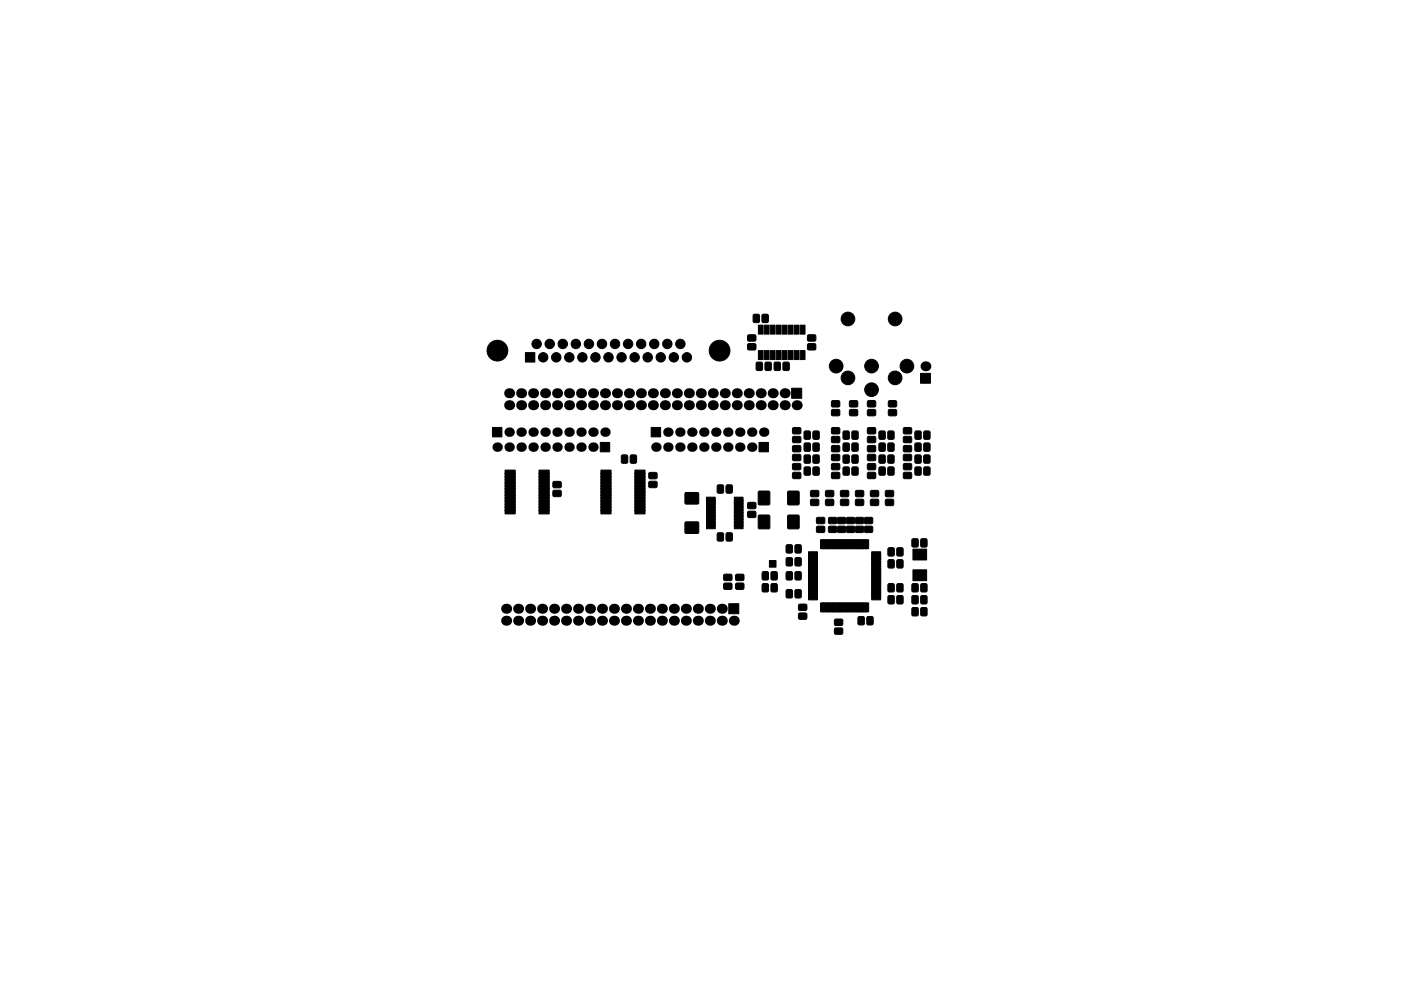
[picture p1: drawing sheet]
<svg xmlns="http://www.w3.org/2000/svg" width="297mm" height="210mm" viewBox="0 0 297 210" stroke-linecap="round" stroke-linejoin="round" font-family="sans-serif">
<g fill="#000" stroke="#000" stroke-width=".21">
<path d="M111.4 74.8h2v2h-2zM158.6 71.1h1.5l.2 .2-.1 .9-.2 .2-1.4-.1-.1-.3zM158.6 73l1.5-.1 .2 .3-.1 .9-.2 .2-1.4-.1-.1-.3zM159.8 66.8l.9-.1 .3 .1v1.3l-.1 .3-.9 .1-.3-.2zM160.4 76.9l.9-.1 .3 .2 .1 1.3-.2 .3h-.9l-.2-.1zM160.8 74.4h1v1.9h-1zM160.8 69h1v1.9h-1zM161.6 66.8l1-.1 .3 .1v1.3l-.1 .3-.9 .1-.3-.2zM162.1 74.4h1v1.9h-1zM162.1 69h1v1.9h-1zM162.3 76.9l.9-.1 .3 .2v1.3l-.1 .3h-.9l-.3-.1zM163.3 74.4h1v1.9h-1z"/>
<path d="M163.3 69h1v1.9h-1zM164.2 76.9l.9-.1 .3 .2 .1 1.3-.2 .3h-.9l-.2-.1zM164.6 74.4h1v1.9h-1zM164.6 69h1v1.9h-1zM165.9 74.4h1v1.9h-1zM165.9 69h1v1.9h-1zM166.1 76.9l.9-.1 .3 .2 .1 1.3-.2 .3h-.9l-.3-.1zM167.1 74.4h1v1.9h-1zM167.1 69h1v1.9h-1zM168.4 74.4h1v1.9h-1zM168.4 69h1v1.9h-1zM169.7 74.4h1v1.9h-1z"/>
<path d="M169.7 69h1v1.9h-1zM171.3 71.1h1.5l.2 .2-.1 .9-.2 .2-1.4-.1-.1-.3zM171.3 73l1.5-.1 .2 .3-.1 .9-.2 .2-1.4-.1-.1-.3zM195.2 79.2h2.1v2.1h-2.1zM104.4 90.7h2v2h-2zM107.1 99.7h2.1v.9h-2.1zM114.3 99.7h2.1v.9h-2.1zM127.3 93.9h2v2h-2zM127.4 99.7h2.2v.9h-2.2zM131.8 96.6l1-.1 .2 .2 .1 1.3-.2 .2-.9 .1-.2-.1zM133.7 96.6l.9-.1 .3 .2 .1 1.3-.2 .2-.9 .1-.2-.1zM134.6 99.7h2.2v.9h-2.2z"/>
<path d="M138.1 90.7h2v2h-2zM160.9 93.9h2v2h-2zM167.8 82.4h2.2v2.1h-2.2zM168.1 98.4h1.6l.1 .2v.9l-.3 .2-1.3-.1-.2-.3zM168.1 90.8h1.6l.1 .2v.9l-.3 .2-1.3-.1-.2-.3zM168.1 92.7l1.6-.1 .1 .3v.9l-.3 .1h-1.3l-.2-.3zM168.1 96.5l1.6-.1 .1 .3v.9l-.3 .2-1.3-.1-.2-.3zM168.1 94.6h1.6l.1 .2v.9l-.3 .2-1.3-.1-.2-.3zM170.6 91.5l.9-.1 .3 .2v1.3l-.1 .3h-.9l-.3-.1zM170.6 94.1l.9-.1 .3 .1v1.4l-.1 .2-.9 .1-.3-.2zM170.6 96.6l.9-.1 .3 .2v1.3l-.1 .2-.9 .1-.3-.1zM170.6 99.1l.9-.1 .3 .2v1.3l-.1 .3h-.9l-.3-.1z"/>
<path d="M172.4 91.5l1-.1 .3 .2v1.3l-.1 .3h-1l-.2-.1zM172.4 94.1l1-.1 .3 .1v1.4l-.1 .2-1 .1-.2-.2zM172.4 96.6l1-.1 .3 .2v1.3l-.1 .2-1 .1-.2-.1zM172.4 99.1l1-.1 .3 .2v1.3l-.1 .3h-1l-.2-.1zM176.4 98.4h1.5l.2 .2-.1 .9-.2 .2-1.4-.1-.1-.3zM176.4 90.8h1.5l.2 .2-.1 .9-.2 .2-1.4-.1-.1-.3zM176.4 92.7l1.5-.1 .2 .3-.1 .9-.2 .1h-1.4l-.1-.3zM176.4 96.5l1.5-.1 .2 .3-.1 .9-.2 .2-1.4-.1-.1-.3zM176.4 94.6h1.5l.2 .2-.1 .9-.2 .2-1.4-.1-.1-.3zM176.4 85.1l1.5-.1 .2 .3-.1 .9-.2 .2-1.4-.1-.1-.3zM176.4 87l1.5-.1 .2 .3-.1 .9-.2 .1h-1.4l-.1-.3zM178.8 91.5l.9-.1 .3 .2 .1 1.3-.2 .3h-.9l-.2-.1z"/>
<path d="M178.8 94.1l.9-.1 .3 .1 .1 1.4-.2 .2-.9 .1-.2-.2zM178.8 96.6l.9-.1 .3 .2 .1 1.3-.2 .2-.9 .1-.2-.1zM178.8 99.1l.9-.1 .3 .2 .1 1.3-.2 .3h-.9l-.2-.1zM180.2 87l1.5-.1 .2 .3-.1 .9-.2 .1h-1.4l-.1-.3zM180.2 85.1l1.5-.1 .2 .3-.1 .9-.2 .2-1.4-.1-.1-.3zM180.7 91.5l.9-.1 .3 .2 .1 1.3-.2 .3h-.9l-.3-.1zM180.7 94.1l.9-.1 .3 .1 .1 1.4-.2 .2-.9 .1-.3-.2zM180.7 96.6l.9-.1 .3 .2 .1 1.3-.2 .2-.9 .1-.3-.1zM180.7 99.1l.9-.1 .3 .2 .1 1.3-.2 .3h-.9l-.3-.1zM184 98.4h1.5l.2 .2-.1 .9-.2 .2-1.4-.1-.1-.3zM184 90.8h1.5l.2 .2-.1 .9-.2 .2-1.4-.1-.1-.3zM184 92.7l1.5-.1 .2 .3-.1 .9-.2 .1h-1.4l-.1-.3z"/>
<path d="M184 96.5l1.5-.1 .2 .3-.1 .9-.2 .2-1.4-.1-.1-.3zM184 94.6h1.5l.2 .2-.1 .9-.2 .2-1.4-.1-.1-.3zM184 85.1l1.5-.1 .2 .3-.1 .9-.2 .2-1.4-.1-.1-.3zM184 87l1.5-.1 .2 .3-.1 .9-.2 .1h-1.4l-.1-.3zM186.4 91.5l1-.1 .3 .2v1.3l-.1 .3h-1l-.2-.1zM186.4 94.1l1-.1 .3 .1v1.4l-.1 .2-1 .1-.2-.2zM186.4 96.6l1-.1 .3 .2v1.3l-.1 .2-1 .1-.2-.1zM186.4 99.1l1-.1 .3 .2v1.3l-.1 .3h-1l-.2-.1zM188.3 91.5l.9-.1 .3 .2 .1 1.3-.2 .3h-.9l-.2-.1zM188.3 94.1l.9-.1 .3 .1 .1 1.4-.2 .2-.9 .1-.2-.2zM188.3 96.6l.9-.1 .3 .2 .1 1.3-.2 .2-.9 .1-.2-.1zM188.3 99.1l.9-.1 .3 .2 .1 1.3-.2 .3h-.9l-.2-.1z"/>
<path d="M188.4 87l1.6-.1 .1 .3v.9l-.3 .1h-1.3l-.2-.3zM188.4 85.1l1.6-.1 .1 .3v.9l-.3 .2-1.3-.1-.2-.3zM191.6 98.4h1.6l.1 .2-.1 .9-.2 .2-1.3-.1-.2-.3zM191.6 92.7l1.6-.1 .1 .3-.1 .9-.2 .1h-1.3l-.2-.3zM191.6 90.8h1.6l.1 .2-.1 .9-.2 .2-1.3-.1-.2-.3zM191.6 94.6h1.6l.1 .2-.1 .9-.2 .2-1.3-.1-.2-.3zM191.6 96.5l1.6-.1 .1 .3-.1 .9-.2 .2-1.3-.1-.2-.3zM194.1 91.5l.9-.1 .3 .2v1.3l-.1 .3h-.9l-.3-.1zM194.1 94.1l.9-.1 .3 .1v1.4l-.1 .2-.9 .1-.3-.2zM194.1 96.6l.9-.1 .3 .2v1.3l-.1 .2-.9 .1-.3-.1zM194.1 99.1l.9-.1 .3 .2v1.3l-.1 .3h-.9l-.3-.1zM195.9 91.5l1-.1 .2 .2 .1 1.3-.1 .3h-1l-.2-.1z"/>
<path d="M195.9 94.1l1-.1 .2 .1 .1 1.4-.1 .2-1 .1-.2-.2zM195.9 96.6l1-.1 .2 .2 .1 1.3-.1 .2-1 .1-.2-.1zM195.9 99.1l1-.1 .2 .2 .1 1.3-.1 .3h-1l-.2-.1zM107.1 108.2h2.1v.8h-2.1zM107.1 107.5h2.1v.9h-2.1zM107.1 106.9h2.1v.8h-2.1zM107.1 106.2h2.1v.9h-2.1zM107.1 105.6h2.1v.8h-2.1zM107.1 104.9h2.1v.9h-2.1zM107.1 104.3h2.1v.8h-2.1zM107.1 103.6h2.1v.9h-2.1zM107.1 103h2.1v.8h-2.1z"/>
<path d="M107.1 102.3h2.1v.9h-2.1zM107.1 101.7h2.1v.8h-2.1zM107.1 101h2.1v.9h-2.1zM107.1 100.4h2.1v.8h-2.1zM114.3 100.4h2.1v.8h-2.1zM114.3 101h2.1v.9h-2.1zM114.3 101.7h2.1v.8h-2.1zM114.3 102.3h2.1v.9h-2.1zM114.3 103h2.1v.8h-2.1zM114.3 103.6h2.1v.9h-2.1zM114.3 104.3h2.1v.8h-2.1zM114.3 104.9h2.1v.9h-2.1z"/>
<path d="M114.3 105.6h2.1v.8h-2.1zM114.3 106.2h2.1v.9h-2.1zM114.3 106.9h2.1v.8h-2.1zM114.3 107.5h2.1v.9h-2.1zM114.3 108.2h2.1v.8h-2.1zM117.3 104.1h1.6l.1 .2v.9l-.3 .2-1.3-.1-.2-.3zM117.3 102.2h1.6l.1 .2v1l-.3 .1-1.3-.1-.2-.2zM127.4 100.4h2.2v.8h-2.2zM127.4 101h2.2v.9h-2.2zM127.4 101.7h2.2v.8h-2.2zM127.4 102.3h2.2v.9h-2.2zM127.4 103h2.2v.8h-2.2z"/>
<path d="M127.4 103.6h2.2v.9h-2.2zM127.4 104.3h2.2v.8h-2.2zM127.4 104.9h2.2v.9h-2.2zM127.4 105.6h2.2v.8h-2.2zM127.4 106.2h2.2v.9h-2.2zM127.4 106.9h2.2v.8h-2.2zM127.4 107.5h2.2v.9h-2.2zM127.4 108.2h2.2v.8h-2.2zM134.6 108.2h2.2v.8h-2.2zM134.6 107.5h2.2v.9h-2.2zM134.6 106.9h2.2v.8h-2.2zM134.6 106.2h2.2v.9h-2.2z"/>
<path d="M134.6 105.6h2.2v.8h-2.2zM134.6 104.9h2.2v.9h-2.2zM134.6 104.3h2.2v.8h-2.2zM134.6 103.6h2.2v.9h-2.2zM134.6 103h2.2v.8h-2.2zM134.6 102.3h2.2v.9h-2.2zM134.6 101.7h2.2v.8h-2.2zM134.6 101h2.2v.9h-2.2zM134.6 100.4h2.2v.8h-2.2zM137.6 100.3h1.6l.1 .2v.9l-.3 .2-1.3-.1-.2-.2zM137.6 102.2h1.6l.1 .2v.9l-.3 .2-1.3-.1-.2-.3zM145.3 104.6h2.8v2.2l-2.8 .1-.1-.2z"/>
<path d="M145.3 110.8h2.8v2.3h-2.8l-.1-.2zM149.8 105.5h1.8v.8h-1.8zM149.8 106.1h1.8v.9h-1.8zM149.8 106.8h1.8v.8h-1.8zM149.8 107.4h1.8v.9h-1.8zM149.8 108.1h1.8v.8h-1.8zM149.8 108.7h1.8v.9h-1.8zM149.8 109.4h1.8v.8h-1.8zM149.8 110h1.8v.9h-1.8zM149.8 110.7h1.8v.8h-1.8zM149.8 111.3h1.8v.9h-1.8zM152.1 113.1l1-.1 .3 .2v1.3l-.1 .3h-.9l-.3-.1z"/>
<path d="M152.1 103l1-.1 .3 .1v1.3l-.1 .3-.9 .1-.3-.2zM154 113.1l1-.1 .2 .2 .1 1.3-.2 .3h-.9l-.2-.1zM154 103l1-.1 .2 .1 .1 1.3-.2 .3-.9 .1-.2-.2zM155.7 111.3h1.8v.9h-1.8zM155.7 110.7h1.8v.8h-1.8zM155.7 110h1.8v.9h-1.8zM155.7 109.4h1.8v.8h-1.8zM155.7 108.7h1.8v.9h-1.8zM155.7 108.1h1.8v.8h-1.8zM155.7 107.4h1.8v.9h-1.8zM155.7 106.8h1.8v.8h-1.8zM155.7 106.1h1.8v.9h-1.8z"/>
<path d="M155.7 105.5h1.8v.8h-1.8zM158.6 108.5h1.5l.2 .3-.1 .9-.2 .1h-1.4l-.1-.3zM158.6 106.7l1.5-.1 .2 .3-.1 .9-.2 .1h-1.4l-.1-.3zM160.8 104.3l2.1-.1 .3 .1-.1 2.8-2.3-.1zM160.8 109.4l2.1-.1 .3 .1-.1 2.7h-2.3zM166.8 118.4l.9-.1 .3 .1v1.4l-.1 .2-.9 .1-.3-.2zM166.8 115.7l.9-.1 .3 .1v1.3l-.1 .3-.9 .1-.3-.2zM167.1 104.3l2.1-.1 .2 .1-.1 2.8-2.3-.1zM167.1 109.4l2.1-.1 .2 .1-.1 2.7h-2.3zM168.1 100.3h1.6l.1 .2v.9l-.3 .2-1.3-.1-.2-.3zM168.6 118.4l1-.1 .2 .1 .1 1.4-.2 .2-.9 .1-.2-.2zM168.6 115.7l1-.1 .2 .1 .1 1.3-.2 .3-.9 .1-.2-.2z"/>
<path d="M171.4 117.1h1.9v.7h-1.9zM171.4 117.6h1.9v.7h-1.9zM171.4 118.1h1.9v.7h-1.9zM171.4 118.6h1.9v.7h-1.9zM171.4 119.1h1.9v.7h-1.9zM171.9 104.1h1.6l.1 .2v1l-.3 .1h-1.3l-.2-.3zM171.9 106h1.6l.1 .2v.9l-.3 .2-1.3-.1-.2-.3zM174 114.5h.7v1.9h-.7zM174.5 114.5h.7v1.9h-.7zM173.2 109.8h1.5l.2 .3-.1 .9-.2 .1h-1.4l-.1-.3zM173.2 111.7h1.5l.2 .2-.1 .9-.2 .2-1.4-.1-.1-.2zM175 114.5h.7v1.9h-.7z"/>
<path d="M175.5 114.5h.7v1.9h-.7zM176 114.5h.7v1.9h-.7zM176.5 114.5h.7v1.9h-.7zM175.1 106h1.5l.2 .2-.1 .9-.2 .2-1.4-.1-.1-.3zM175.1 104.1h1.5l.2 .2-.1 1-.2 .1h-1.4l-.1-.3zM177 114.5h.7v1.9h-.7zM175.7 109.8h1.6l.1 .3v.9l-.3 .1h-1.3l-.2-.3zM175.7 111.7h1.6l.1 .2v.9l-.3 .2-1.3-.1-.2-.2zM177.5 114.5h.7v1.9h-.7zM176.4 100.3h1.5l.2 .2-.1 .9-.2 .2-1.4-.1-.1-.3zM178 114.5h.7v1.9h-.7zM178.5 114.5h.7v1.9h-.7z"/>
<path d="M179 114.5h.7v1.9h-.7zM177.6 109.8h1.6l.1 .3v.9l-.3 .1h-1.3l-.2-.3zM177.6 111.7h1.6l.1 .2v.9l-.3 .2-1.3-.1-.2-.2zM179.5 114.5h.7v1.9h-.7zM178.3 104.1h1.5l.2 .2-.1 1-.2 .1h-1.4l-.1-.3zM178.3 106h1.5l.2 .2-.1 .9-.2 .2-1.4-.1-.1-.3zM180 114.5h.7v1.9h-.7zM180.5 114.5h.7v1.9h-.7zM179.5 111.7h1.6l.1 .2v.9l-.3 .2-1.3-.1-.2-.2zM179.5 109.8h1.6l.1 .3v.9l-.3 .1h-1.3l-.2-.3zM181 114.5h.7v1.9h-.7zM181.5 114.5h.7v1.9h-.7z"/>
<path d="M182 114.5h.7v1.9h-.7zM182.5 114.5h.7v1.9h-.7zM181.4 106h1.6l.1 .2v.9l-.3 .2-1.3-.1-.2-.3zM181.4 104.1h1.6l.1 .2v1l-.3 .1h-1.3l-.2-.3zM181.4 109.8h1.6l.1 .3v.9l-.3 .1h-1.3l-.2-.3zM181.4 111.7h1.6l.1 .2v.9l-.3 .2-1.3-.1-.2-.2zM183 114.5h.7v1.9h-.7zM183.5 114.5h.7v1.9h-.7zM183.4 111.7h1.5l.1 .2v.9l-.3 .2-1.3-.1-.1-.2zM183.4 109.8h1.5l.1 .3v.9l-.3 .1h-1.3l-.1-.3zM184.8 119.1h1.9v.7h-1.9zM184.8 118.6h1.9v.7h-1.9z"/>
<path d="M184.8 118.1h1.9v.7h-1.9zM184.8 117.6h1.9v.7h-1.9zM184.8 117.1h1.9v.7h-1.9zM184 100.3h1.5l.2 .2-.1 .9-.2 .2-1.4-.1-.1-.3zM184.6 104.1h1.6l.1 .2v1l-.3 .1h-1.3l-.2-.3zM184.6 106h1.6l.1 .2v.9l-.3 .2-1.3-.1-.2-.3zM187.8 106h1.5l.2 .2-.1 .9-.2 .2-1.4-.1-.1-.3zM187.8 104.1h1.5l.2 .2-.1 1-.2 .1h-1.4l-.1-.3zM188.3 116.3l1-.1 .3 .1v1.4l-.1 .2-.9 .1-.3-.2zM188.3 118.8l1-.1 .3 .2v1.3l-.1 .3h-.9l-.3-.1zM190.2 116.3l.9-.1 .3 .1 .1 1.4-.2 .2-.9 .1-.2-.2zM190.2 118.8l.9-.1 .3 .2 .1 1.3-.2 .3h-.9l-.2-.1z"/>
<path d="M191.6 100.3h1.6l.1 .2-.1 .9-.2 .2-1.3-.1-.2-.3zM193.4 114.4l1-.1 .2 .1 .1 1.4-.2 .2-.9 .1-.2-.2zM195.3 114.4l.9-.1 .3 .1 .1 1.4-.2 .2-.9 .1-.2-.2zM193.6 116.5h2.9v2.3h-2.9zM154.5 128.1h2.1v2.1h-2.1zM153.5 123.8l1.6-.1 .1 .3-.1 .9-.2 .2-1.3-.1-.2-.3zM153.5 121.9h1.6l.1 .2-.1 .9-.2 .2-1.3-.1-.2-.3zM156 123.8l1.6-.1 .1 .3v.9l-.3 .2-1.3-.1-.2-.3zM156 121.9h1.6l.1 .2v.9l-.3 .2-1.3-.1-.2-.3zM161.7 121.4l.9-.1 .3 .1v1.4l-.1 .2-.9 .1-.3-.2zM161.7 123.9l.9-.1 .3 .2v1.3l-.1 .3h-.9l-.3-.1zM163.5 121.4l1-.1 .3 .1v1.4l-.1 .2-.9 .1-.3-.2z"/>
<path d="M163.5 123.9l1-.1 .3 .2v1.3l-.1 .3h-.9l-.3-.1zM163.1 118.9h1.4v1.4h-1.4zM166.8 121.4l.9-.1 .3 .1v1.4l-.1 .2-.9 .1-.3-.2zM166.8 125.2l.9-.1 .3 .1v1.4l-.1 .2-.9 .1-.3-.2zM168.6 121.4l1-.1 .2 .1 .1 1.4-.2 .2-.9 .1-.2-.2zM168.6 125.2l1-.1 .2 .1 .1 1.4-.2 .2-.9 .1-.2-.2zM169.4 130.1h1.5l.2 .2-.1 1-.2 .1h-1.4l-.1-.3zM169.4 128.3l1.5-.1 .2 .3-.1 .9-.2 .1h-1.4l-.1-.3zM171.4 119.6h1.9v.7h-1.9zM171.4 120.1h1.9v.7h-1.9zM171.4 120.6h1.9v.7h-1.9zM171.4 121.1h1.9v.7h-1.9z"/>
<path d="M171.4 121.6h1.9v.7h-1.9zM171.4 122.1h1.9v.7h-1.9zM171.4 122.6h1.9v.7h-1.9zM171.4 123.1h1.9v.7h-1.9zM171.4 123.6h1.9v.7h-1.9zM171.4 124.1h1.9v.7h-1.9zM171.4 124.6h1.9v.7h-1.9zM171.4 125.1h1.9v.7h-1.9zM171.4 125.6h1.9v.7h-1.9zM171.4 126.1h1.9v.7h-1.9zM171.4 126.6h1.9v.7h-1.9zM174 127.9h.7v1.9h-.7z"/>
<path d="M174.5 127.9h.7v1.9h-.7zM175 127.9h.7v1.9h-.7zM175.5 127.9h.7v1.9h-.7zM176 127.9h.7v1.9h-.7zM176.5 127.9h.7v1.9h-.7zM177 127.9h.7v1.9h-.7zM177.5 127.9h.7v1.9h-.7zM178 127.9h.7v1.9h-.7zM177 131.4h1.5l.2 .2-.1 1-.2 .1h-1.3l-.2-.3zM177 133.3h1.5l.2 .2-.1 .9-.2 .2-1.3-.1-.2-.3zM178.5 127.9h.7v1.9h-.7zM179 127.9h.7v1.9h-.7z"/>
<path d="M179.5 127.9h.7v1.9h-.7zM180 127.9h.7v1.9h-.7zM180.5 127.9h.7v1.9h-.7zM181 127.9h.7v1.9h-.7zM181.5 127.9h.7v1.9h-.7zM182 127.9h.7v1.9h-.7zM182.5 127.9h.7v1.9h-.7zM182 130.9l.9-.1 .3 .1 .1 1.4-.2 .2-.9 .1-.3-.2zM183 127.9h.7v1.9h-.7zM183.5 127.9h.7v1.9h-.7zM184.8 126.6h1.9v.7h-1.9zM184.8 126.1h1.9v.7h-1.9z"/>
<path d="M184.8 125.6h1.9v.7h-1.9zM184.8 125.1h1.9v.7h-1.9zM184.8 124.6h1.9v.7h-1.9zM184.8 124.1h1.9v.7h-1.9zM184.8 123.6h1.9v.7h-1.9zM184.8 123.1h1.9v.7h-1.9zM184.8 122.6h1.9v.7h-1.9zM184.8 122.1h1.9v.7h-1.9zM184.8 121.6h1.9v.7h-1.9zM184.8 121.1h1.9v.7h-1.9zM184.8 120.6h1.9v.7h-1.9zM184.8 120.1h1.9v.7h-1.9z"/>
<path d="M184.8 119.6h1.9v.7h-1.9zM183.9 130.9l.9-.1 .3 .1v1.4l-.1 .2-.9 .1-.3-.2zM188.3 123.9l1-.1 .3 .2v1.3l-.1 .3h-.9l-.3-.1zM188.3 126.4l1-.1 .3 .2v1.3l-.1 .3h-.9l-.3-.1zM190.2 123.9l.9-.1 .3 .2 .1 1.3-.2 .3h-.9l-.2-.1zM190.2 126.4l.9-.1 .3 .2 .1 1.3-.2 .3h-.9l-.2-.1zM193.4 123.9l1-.1 .2 .2 .1 1.3-.2 .3h-.9l-.2-.1zM193.4 126.4l1-.1 .2 .2 .1 1.3-.2 .3h-.9l-.2-.1zM193.4 129l1-.1 .2 .1 .1 1.4-.2 .2-.9 .1-.2-.2zM195.3 123.9l.9-.1 .3 .2 .1 1.3-.2 .3h-.9l-.2-.1zM195.3 126.4l.9-.1 .3 .2 .1 1.3-.2 .3h-.9l-.2-.1zM195.3 129l.9-.1 .3 .1 .1 1.4-.2 .2-.9 .1-.2-.2z"/>
<path d="M193.6 120.9h2.9v2.3h-2.9z"/>
<circle cx="105.5" cy="74.4" r="2.2"/>
<circle cx="113.8" cy="73" r="1"/>
<circle cx="115.2" cy="75.8" r="1"/>
<circle cx="116.5" cy="73" r="1"/>
<circle cx="117.9" cy="75.8" r="1"/>
<circle cx="119.3" cy="73" r="1"/>
<circle cx="120.7" cy="75.8" r="1"/>
<circle cx="122.1" cy="73" r="1"/>
<circle cx="123.5" cy="75.8" r="1"/>
<circle cx="124.9" cy="73" r="1"/>
<circle cx="126.2" cy="75.8" r="1"/>
<circle cx="127.6" cy="73" r="1"/>
<circle cx="129" cy="75.8" r="1"/>
<circle cx="130.4" cy="73" r="1"/>
<circle cx="131.8" cy="75.8" r="1"/>
<circle cx="133.2" cy="73" r="1"/>
<circle cx="134.6" cy="75.8" r="1"/>
<circle cx="135.9" cy="73" r="1"/>
<circle cx="137.3" cy="75.8" r="1"/>
<circle cx="138.7" cy="73" r="1"/>
<circle cx="140.1" cy="75.8" r="1"/>
<circle cx="141.5" cy="73" r="1"/>
<circle cx="142.9" cy="75.8" r="1"/>
<circle cx="144.2" cy="73" r="1"/>
<circle cx="145.6" cy="75.8" r="1"/>
<circle cx="152.6" cy="74.4" r="2.2"/>
<circle cx="177.3" cy="77.7" r="1.45"/>
<circle cx="179.8" cy="67.7" r="1.45"/>
<circle cx="184.8" cy="77.7" r="1.45"/>
<circle cx="189.8" cy="67.7" r="1.45"/>
<circle cx="192.3" cy="77.7" r="1.45"/>
<circle cx="179.8" cy="80.2" r="1.45"/>
<circle cx="184.8" cy="82.7" r="1.45"/>
<circle cx="189.8" cy="80.2" r="1.45"/>
</g>
<g fill="#000">
<circle cx="196.2" cy="77.7" r="1.05"/>
<circle cx="105.4" cy="94.9" r="1"/>
<circle cx="107.9" cy="83.4" r="1.06"/>
<circle cx="107.9" cy="91.7" r="1"/>
<circle cx="107.9" cy="94.9" r="1"/>
<circle cx="107.9" cy="86" r="1.06"/>
<circle cx="110.5" cy="83.4" r="1.06"/>
<circle cx="110.5" cy="86" r="1.06"/>
<circle cx="110.5" cy="94.9" r="1"/>
<circle cx="110.5" cy="91.7" r="1"/>
<circle cx="113" cy="91.7" r="1"/>
<circle cx="113" cy="83.4" r="1.06"/>
<circle cx="113" cy="86" r="1.06"/>
<circle cx="113" cy="94.9" r="1"/>
<circle cx="115.6" cy="94.9" r="1"/>
<circle cx="115.6" cy="91.7" r="1"/>
<circle cx="115.6" cy="83.4" r="1.06"/>
<circle cx="115.6" cy="86" r="1.06"/>
<circle cx="118.1" cy="91.7" r="1"/>
<circle cx="118.1" cy="94.9" r="1"/>
<circle cx="118.1" cy="83.4" r="1.06"/>
<circle cx="118.1" cy="86" r="1.06"/>
<circle cx="120.6" cy="94.9" r="1"/>
<circle cx="120.6" cy="83.4" r="1.06"/>
<circle cx="120.6" cy="86" r="1.06"/>
<circle cx="120.6" cy="91.7" r="1"/>
<circle cx="123.2" cy="86" r="1.06"/>
<circle cx="123.2" cy="83.4" r="1.06"/>
<circle cx="123.2" cy="91.7" r="1"/>
<circle cx="123.2" cy="94.9" r="1"/>
<circle cx="125.7" cy="91.7" r="1"/>
<circle cx="125.7" cy="86" r="1.06"/>
<circle cx="125.7" cy="83.4" r="1.06"/>
<circle cx="125.7" cy="94.9" r="1"/>
<circle cx="128.3" cy="91.7" r="1"/>
<circle cx="128.3" cy="86" r="1.06"/>
<circle cx="128.3" cy="83.4" r="1.06"/>
<circle cx="130.8" cy="83.4" r="1.06"/>
<circle cx="130.8" cy="86" r="1.06"/>
<circle cx="133.3" cy="83.4" r="1.06"/>
<circle cx="133.3" cy="86" r="1.06"/>
<circle cx="135.9" cy="86" r="1.06"/>
<circle cx="135.9" cy="83.4" r="1.06"/>
<circle cx="138.4" cy="86" r="1.06"/>
<circle cx="138.4" cy="83.4" r="1.06"/>
<circle cx="139.1" cy="94.9" r="1"/>
<circle cx="141" cy="83.4" r="1.06"/>
<circle cx="141" cy="86" r="1.06"/>
<circle cx="141.6" cy="94.9" r="1"/>
<circle cx="141.6" cy="91.7" r="1"/>
<circle cx="143.5" cy="83.4" r="1.06"/>
<circle cx="143.5" cy="86" r="1.06"/>
<circle cx="144.1" cy="91.7" r="1"/>
<circle cx="144.1" cy="94.9" r="1"/>
<circle cx="146" cy="83.4" r="1.06"/>
<circle cx="146" cy="86" r="1.06"/>
<circle cx="146.7" cy="91.7" r="1"/>
<circle cx="146.7" cy="94.9" r="1"/>
<circle cx="148.6" cy="83.4" r="1.06"/>
<circle cx="148.6" cy="86" r="1.06"/>
<circle cx="149.2" cy="94.9" r="1"/>
<circle cx="149.2" cy="91.7" r="1"/>
<circle cx="151.1" cy="83.4" r="1.06"/>
<circle cx="151.1" cy="86" r="1.06"/>
<circle cx="151.8" cy="94.9" r="1"/>
<circle cx="151.8" cy="91.7" r="1"/>
<circle cx="153.7" cy="86" r="1.06"/>
<circle cx="153.7" cy="83.4" r="1.06"/>
<circle cx="154.3" cy="94.9" r="1"/>
<circle cx="154.3" cy="91.7" r="1"/>
<circle cx="156.2" cy="86" r="1.06"/>
<circle cx="156.2" cy="83.4" r="1.06"/>
<circle cx="156.8" cy="94.9" r="1"/>
<circle cx="156.8" cy="91.7" r="1"/>
<circle cx="158.7" cy="86" r="1.06"/>
<circle cx="158.7" cy="83.4" r="1.06"/>
<circle cx="159.4" cy="94.9" r="1"/>
<circle cx="159.4" cy="91.7" r="1"/>
<circle cx="161.3" cy="86" r="1.06"/>
<circle cx="161.3" cy="83.4" r="1.06"/>
<circle cx="161.9" cy="91.7" r="1"/>
<circle cx="163.8" cy="83.4" r="1.06"/>
<circle cx="163.8" cy="86" r="1.06"/>
<circle cx="166.4" cy="83.4" r="1.06"/>
<circle cx="166.4" cy="86" r="1.06"/>
<circle cx="168.9" cy="86" r="1.06"/>
<circle cx="107.3" cy="131.7" r="1.06"/>
<circle cx="107.3" cy="129.2" r="1.06"/>
<circle cx="109.9" cy="131.7" r="1.06"/>
<circle cx="109.9" cy="129.2" r="1.06"/>
<circle cx="112.4" cy="129.2" r="1.06"/>
<circle cx="112.4" cy="131.7" r="1.06"/>
<circle cx="114.9" cy="131.7" r="1.06"/>
<circle cx="114.9" cy="129.2" r="1.06"/>
<circle cx="117.5" cy="129.2" r="1.06"/>
<circle cx="117.5" cy="131.7" r="1.06"/>
<circle cx="120" cy="131.7" r="1.06"/>
<circle cx="120" cy="129.2" r="1.06"/>
<circle cx="122.6" cy="129.2" r="1.06"/>
<circle cx="122.6" cy="131.7" r="1.06"/>
<circle cx="125.1" cy="131.7" r="1.06"/>
<circle cx="125.1" cy="129.2" r="1.06"/>
<circle cx="127.6" cy="129.2" r="1.06"/>
<circle cx="127.6" cy="131.7" r="1.06"/>
<circle cx="130.2" cy="129.2" r="1.06"/>
<circle cx="130.2" cy="131.7" r="1.06"/>
<circle cx="132.7" cy="129.2" r="1.06"/>
<circle cx="132.7" cy="131.7" r="1.06"/>
<circle cx="135.3" cy="129.2" r="1.06"/>
<circle cx="135.3" cy="131.7" r="1.06"/>
<circle cx="137.8" cy="129.2" r="1.06"/>
<circle cx="137.8" cy="131.7" r="1.06"/>
<circle cx="140.3" cy="129.2" r="1.06"/>
<circle cx="140.3" cy="131.7" r="1.06"/>
<circle cx="142.9" cy="129.2" r="1.06"/>
<circle cx="142.9" cy="131.7" r="1.06"/>
<circle cx="145.4" cy="129.2" r="1.06"/>
<circle cx="145.4" cy="131.7" r="1.06"/>
<circle cx="148" cy="131.7" r="1.06"/>
<circle cx="148" cy="129.2" r="1.06"/>
<circle cx="150.5" cy="131.7" r="1.06"/>
<circle cx="150.5" cy="129.2" r="1.06"/>
<circle cx="153" cy="131.7" r="1.06"/>
<circle cx="153" cy="129.2" r="1.06"/>
<circle cx="155.6" cy="131.7" r="1.06"/>
</g>
</svg>
